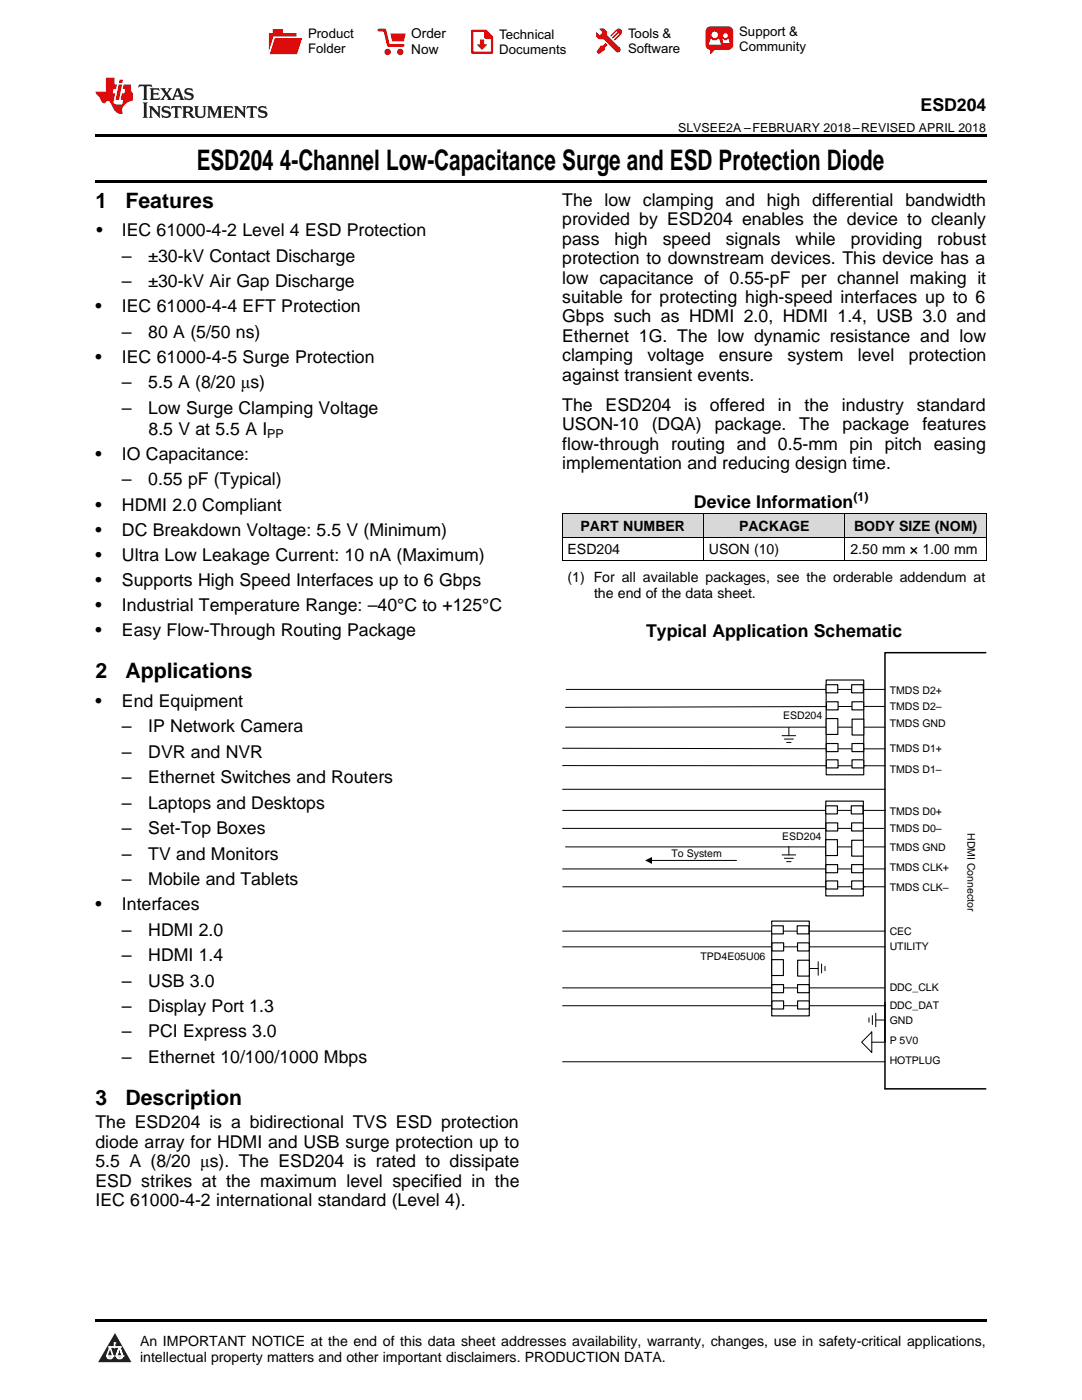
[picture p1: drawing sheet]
<svg xmlns="http://www.w3.org/2000/svg" width="216mm" height="279mm" viewBox="0 0 216 279" stroke-linecap="round" stroke-linejoin="round" font-family="sans-serif">
<defs><g id="words">
<g font-size="5.6">
<text x="39.3" y="33.9">ESD204</text>
<text x="55.9" y="33.9">4-Channel Low-Capacitance Surge and ESD Protection Diode</text>
</g>
<g font-size="4.2">
<text x="19" y="41.4">1</text>
<text x="25" y="41.4">Features</text>
<text x="19" y="135.4">2</text>
<text x="25" y="135.4">Applications</text>
<text x="19" y="220.6">3</text>
<text x="25" y="220.6">Description</text>
</g>
<g font-size="3.5">
<text x="183.7" y="22.2">ESD204</text>
<text x="112.2" y="41.1">The low clamping and high differential bandwidth</text>
<text x="19.2" y="47.1">•</text>
<text x="24.3" y="47.1">IEC 61000-4-2 Level 4 ESD Protection</text>
<text x="112.2" y="44.9">provided by ESD204 enables the device to cleanly</text>
<text x="24.3" y="52.2">–</text>
<text x="29.6" y="52.2">±30-kV Contact Discharge</text>
<text x="112.2" y="48.8">pass</text>
<text x="112.2" y="52.7">protection to downstream devices. This device has a</text>
<text x="122.6" y="48.8">high</text>
<text x="132.2" y="48.8">speed</text>
<text x="144.8" y="48.8">signals</text>
<text x="158.7" y="48.8">while</text>
<text x="169.7" y="48.8">providing</text>
<text x="187" y="48.8">robust</text>
<text x="24.3" y="57.3">–</text>
<text x="29.6" y="57.3">±30-kV Air Gap Discharge</text>
<text x="112.2" y="56.6">low capacitance of 0.55-pF per channel making it</text>
<text x="19" y="62.3">•</text>
<text x="24.3" y="62.3">IEC 61000-4-4 EFT Protection</text>
<text x="112.2" y="60.5">suitable for protecting high-speed interfaces up to 6</text>
<text x="112.2" y="64.3">Gbps such as HDMI 2.0, HDMI 1.4, USB 3.0 and</text>
<text x="24.3" y="67.4">–</text>
<text x="29.6" y="67.4">80 A (5/50 ns)</text>
<text x="112.2" y="68.2">Ethernet 1G. The low dynamic resistance and low</text>
<text x="19" y="72.4">•</text>
<text x="24.3" y="72.4">IEC 61000-4-5 Surge Protection</text>
<text x="24.3" y="77.5">–</text>
<text x="29.6" y="77.5">5.5 A (8/20 μs)</text>
<text x="112.2" y="72.1">clamping</text>
<text x="112.2" y="76">against transient events.</text>
<text x="129.2" y="72.1">voltage</text>
<text x="143.5" y="72.1">ensure</text>
<text x="157.1" y="72.1">system</text>
<text x="171.2" y="72.1">level</text>
<text x="181.3" y="72.1">protection</text>
<text x="24.3" y="82.5">–</text>
<text x="29.6" y="82.5">Low Surge Clamping Voltage</text>
<text x="112.2" y="82">The</text>
<text x="120.8" y="82">ESD204</text>
<text x="136.5" y="82">is</text>
<text x="141.7" y="82">offered</text>
<text x="155.2" y="82">in</text>
<text x="160.5" y="82">the</text>
<text x="168" y="82">industry</text>
<text x="182.9" y="82">standard</text>
<text x="29.6" y="86.8">8.5 V at 5.5 A I</text>
<text x="112.2" y="85.8">USON-10</text>
<text x="112.2" y="89.7">flow-through routing and 0.5-mm pin pitch easing</text>
<text x="130" y="85.8">(DQA)</text>
<text x="142.6" y="85.8">package.</text>
<text x="159.5" y="85.8">The</text>
<text x="168.1" y="85.8">package</text>
<text x="184.1" y="85.8">features</text>
<text x="19" y="91.8">•</text>
<text x="24.3" y="91.8">IO Capacitance:</text>
<text x="112.2" y="93.6">implementation and reducing design time.</text>
<text x="19" y="101.9">•</text>
<text x="24.3" y="96.9">–</text>
<text x="24.3" y="101.9">HDMI 2.0 Compliant</text>
<text x="29.6" y="96.9">0.55 pF (Typical)</text>
<text x="138.5" y="101.3">Device Information</text>
<text x="19" y="106.9">•</text>
<text x="24.3" y="106.9">DC Breakdown Voltage: 5.5 V (Minimum)</text>
<text x="19" y="111.9">•</text>
<text x="24.3" y="111.9">Ultra Low Leakage Current: 10 nA (Maximum)</text>
<text x="19" y="116.9">•</text>
<text x="24.3" y="116.9">Supports High Speed Interfaces up to 6 Gbps</text>
<text x="19" y="121.9">•</text>
<text x="24.3" y="121.9">Industrial Temperature Range: –40°C to +125°C</text>
<text x="19" y="126.9">•</text>
<text x="24.3" y="126.9">Easy Flow-Through Routing Package</text>
<text x="128.9" y="127.1">Typical Application Schematic</text>
<text x="19" y="141.1">•</text>
<text x="24.3" y="141.1">End Equipment</text>
<text x="24.3" y="146.2">–</text>
<text x="29.6" y="146.2">IP Network Camera</text>
<text x="24.3" y="151.2">–</text>
<text x="29.6" y="151.2">DVR and NVR</text>
<text x="24.3" y="156.3">–</text>
<text x="24.3" y="161.4">–</text>
<text x="29.6" y="156.3">Ethernet Switches and Routers</text>
<text x="29.6" y="161.4">Laptops and Desktops</text>
<text x="24.3" y="166.5">–</text>
<text x="29.6" y="166.5">Set-Top Boxes</text>
<text x="24.3" y="171.6">–</text>
<text x="29.6" y="171.6">TV and Monitors</text>
<text x="24.3" y="176.6">–</text>
<text x="29.6" y="176.6">Mobile and Tablets</text>
<text x="19" y="181.6">•</text>
<text x="24.3" y="181.6">Interfaces</text>
<text x="24.3" y="186.7">–</text>
<text x="24.3" y="191.8">–</text>
<text x="29.6" y="186.7">HDMI 2.0</text>
<text x="29.6" y="191.8">HDMI 1.4</text>
<text x="24.3" y="196.9">–</text>
<text x="29.6" y="196.9">USB 3.0</text>
<text x="24.3" y="202">–</text>
<text x="29.6" y="202">Display Port 1.3</text>
<text x="24.3" y="207">–</text>
<text x="29.6" y="207">PCI Express 3.0</text>
<text x="24.3" y="212.1">–</text>
<text x="29.6" y="212.1">Ethernet 10/100/1000 Mbps</text>
<text x="19" y="225.2">The ESD204 is a bidirectional TVS ESD protection</text>
<text x="19" y="229.1">diode array for HDMI and USB surge protection up to</text>
<text x="19" y="233">5.5 A (8/20 μs). The ESD204 is rated to dissipate</text>
<text x="19" y="236.9">ESD strikes at the maximum level specified in the</text>
<text x="19" y="240.7">IEC 61000-4-2 international standard (Level 4).</text>
</g>
<g font-size="2.8">
<text x="115.8" y="106">PART NUMBER</text>
<text x="147.5" y="106">PACKAGE</text>
<text x="170.4" y="106">BODY SIZE (NOM)</text>
<text x="113.2" y="110.6">ESD204</text>
<text x="141.5" y="110.6">USON (10)</text>
<text x="169.7" y="110.6">2.50 mm × 1.00 mm</text>
<text x="113.2" y="116.1">(1) For all available packages, see the orderable addendum at</text>
<text x="118.5" y="119.3">the end of the data sheet.</text>
<text x="27.9" y="268.6">An IMPORTANT NOTICE at the end of this data sheet addresses availability, warranty, changes, use in safety-critical applications,</text>
<text x="27.9" y="271.8">intellectual property matters and other important disclaimers. PRODUCTION DATA.</text>
</g>
<g font-size="2.7">
<text x="82.1" y="7.7">Order</text>
<text x="82.1" y="10.7">Now</text>
</g>
<g font-size="2.6">
<text x="61.5" y="7.6">Product</text>
<text x="61.5" y="10.6">Folder</text>
<text x="99.6" y="7.8">Technical</text>
<text x="99.6" y="10.8">Documents</text>
<text x="125.3" y="7.6">Tools &amp;</text>
<text x="125.3" y="10.6">Software</text>
<text x="147.5" y="7.2">Support &amp;</text>
<text x="147.5" y="10.2">Community</text>
</g>
<g font-size="2.5">
<text x="135.3" y="26.3">SLVSEE2A –FEBRUARY 2018–REVISED APRIL 2018</text>
<text x="53.3" y="87.5">PP</text>
<text x="170.3" y="99.9">(1)</text>
</g>
<g font-size="2.1">
<text x="156.3" y="143.4">ESD204</text>
<text x="177.5" y="138.4">TMDS D2+</text>
<text x="177.5" y="141.7">TMDS D2±</text>
<text x="177.5" y="145.2">TMDS GND</text>
<text x="177.5" y="150">TMDS D1+</text>
<text x="177.5" y="154.3">TMDS D1±</text>
<text x="156.1" y="167.6">ESD204</text>
<text x="177.5" y="166">TMDS D0±</text>
<text x="177.5" y="162.7">TMDS D0+</text>
<text x="193.1" y="166.2" transform="rotate(90 193.1 166.2)">HDMI Connector</text>
<text x="134" y="171">To System</text>
<text x="177.5" y="173.9">TMDS CLK+</text>
<text x="177.5" y="169.8">TMDS GND</text>
<text x="177.5" y="177.8">TMDS CLK±</text>
<text x="139.8" y="191.5">TPD4E05U06</text>
<text x="177.5" y="189.7">UTILITY</text>
<text x="177.5" y="186.5">CEC</text>
<text x="177.5" y="197.9">DDC_CLK</text>
<text x="177.5" y="201.3">DDC_DAT</text>
<text x="177.5" y="208.3">P 5V0</text>
<text x="177.5" y="204.3">GND</text>
<text x="177.5" y="212.4">HOTPLUG</text>
</g>
</g></defs>
<g fill="#d8d8d8">
<path d="M112.2 102.6h28.2v4.6h-28.2z"/>
<path d="M140.4 102.6h28.2v4.6h-28.2z"/>
<path d="M168.6 102.6h28.2v4.6h-28.2z"/>
</g>
<path d="M22.9 266l3.3 5.9h-6.6z" fill="#231f20"/>
<path d="M21.3 270.6h1.2l-.3 .5h-.3a.53 .53 0 0 1-.6-.5z" fill-rule="evenodd" fill="#fff"/>
<path d="M21.3 270.6h1.2l-.3 .5h-.3a.53 .53 0 0 1-.6-.5z" fill="none" stroke="#231f20" stroke-width=".33"/>
<path d="M21.3 270.6l1.2 .1-.3 .4h-.5z" fill="none" stroke="#fff" stroke-width=".33"/>
<path d="M22.9 268.9h.1" fill="none" stroke="#fff" stroke-width=".33"/>
<path d="M22.9 268v.9z" fill="#fff"/>
<path d="M22.9 268v.9z" fill="none" stroke="#fff" stroke-width=".33"/>
<circle cx="22.9" cy="268" r=".16" fill="#fff"/>
<path d="M21.8 268.8h.1" fill="none" stroke="#fff" stroke-width=".33"/>
<path d="M21.8 268.8h2.2z" fill="#fff"/>
<path d="M21.8 268.8h2.2z" fill="none" stroke="#fff" stroke-width=".33"/>
<circle cx="24" cy="268.8" r=".16" fill="#fff"/>
<path d="M23.2 270.6h.1" fill="none" stroke="#fff" stroke-width=".33"/>
<path d="M23.8 268.8l-.6 1.8z" fill="#fff"/>
<path d="M23.8 268.8l-.6 1.8z" fill="none" stroke="#fff" stroke-width=".33"/>
<path d="M23.8 268.8l.7 1.8z" fill="#fff"/>
<path d="M23.8 268.8l.7 1.8z" fill="none" stroke="#fff" stroke-width=".33"/>
<path d="M24.4 270.6h.1" fill="none" stroke="#fff" stroke-width=".33"/>
<circle cx="21.3" cy="270.6" r=".16" fill="#fff"/>
<path d="M22 268.8l-.7 1.8z" fill="#fff"/>
<path d="M22 268.8l-.7 1.8z" fill="none" stroke="#fff" stroke-width=".33"/>
<path d="M22 268.8l.5 1.8z" fill="#fff"/>
<path d="M22 268.8l.5 1.8z" fill="none" stroke="#fff" stroke-width=".33"/>
<circle cx="22.5" cy="270.6" r=".16" fill="#fff"/>
<path d="M23.3 270.6h1.2a.63 .63 0 0 1-.6 .5 .63 .63 0 0 1-.6-.5z" fill-rule="evenodd" fill="#fff"/>
<path d="M23.3 270.6h1.2a.63 .63 0 0 1-.6 .5 .63 .63 0 0 1-.6-.5z" fill="none" stroke="#231f20" stroke-width=".33"/>
<path d="M23.3 270.6h1.2l-.4 .5h-.5z" fill="none" stroke="#fff" stroke-width=".33"/>
<path d="M23.2 270.6h.1" fill="none" stroke="#fff" stroke-width=".33"/>
<circle cx="24.5" cy="270.6" r=".16" fill="#fff"/>
<path d="M19 263.2h177.8v.5h-177.8z" fill="#000"/>
<path d="M196.7 130.3h-20.1v77.5M176.6 200.1v17.2h20.1" fill="none" stroke="#000" stroke-width=".3"/>
<g fill="none" stroke="#000" stroke-width=".2">
<path d="M113 137.6h63.6M112.3 157.5h64.3M112.3 149.3l60.1 .1M112.3 152.8h60.3M112.9 145.1h63.7M171.5 141h5M171.6 149.4h5M171.6 152.8h5M172.6 141l-59.7 .2M112.3 173.4h64.3M112.3 161.7h64.4M112.3 165.3h64"/>
<path d="M112.3 177h64.3M112.9 169h63.7M129.9 171.7h17.1M112.3 185.8h64.3M112.3 189h64.3M112.3 197.2h64.1M112.3 200.7h64.3M112.3 211.9h64.3"/>
</g>
<path d="M128.7 171.7l1.4-.7v1.4z" fill="#000"/>
<path d="M154 183.8h7.5v18.9h-7.5z" fill="none" stroke="#000" stroke-width=".23"/>
<path d="M154 184.8h2.3v1.6h-2.3z" fill-rule="evenodd" fill="#fff"/>
<path d="M154 184.8h2.3v1.6h-2.3z" fill="none" stroke="#000" stroke-width=".23"/>
<path d="M159.2 191.6h2.3v3.2h-2.3z" fill-rule="evenodd" fill="#fff"/>
<path d="M159.2 191.6h2.3v3.2h-2.3z" fill="none" stroke="#000" stroke-width=".23"/>
<path d="M154 191.5h2.3v3.2h-2.3z" fill-rule="evenodd" fill="#fff"/>
<path d="M154 191.5h2.3v3.2h-2.3z" fill="none" stroke="#000" stroke-width=".23"/>
<path d="M159.1 184.8h2.3v1.6h-2.3z" fill-rule="evenodd" fill="#fff"/>
<path d="M159.1 184.8h2.3v1.6h-2.3z" fill="none" stroke="#000" stroke-width=".23"/>
<path d="M154 188.2h2.4v1.6h-2.4z" fill-rule="evenodd" fill="#fff"/>
<path d="M154 188.2h2.4v1.6h-2.4z" fill="none" stroke="#000" stroke-width=".23"/>
<path d="M159.1 188.2h2.4v1.6h-2.4z" fill-rule="evenodd" fill="#fff"/>
<path d="M159.1 188.2h2.4v1.6h-2.4z" fill="none" stroke="#000" stroke-width=".23"/>
<path d="M154 196.5h2.3v1.6h-2.3z" fill-rule="evenodd" fill="#fff"/>
<path d="M154 196.5h2.3v1.6h-2.3z" fill="none" stroke="#000" stroke-width=".23"/>
<path d="M159.1 196.5h2.4v1.6h-2.4z" fill-rule="evenodd" fill="#fff"/>
<path d="M159.1 196.5h2.4v1.6h-2.4z" fill="none" stroke="#000" stroke-width=".23"/>
<path d="M154 199.8h2.4v1.6h-2.4z" fill-rule="evenodd" fill="#fff"/>
<path d="M154 199.8h2.4v1.6h-2.4z" fill="none" stroke="#000" stroke-width=".23"/>
<path d="M159.1 199.8h2.4v1.6h-2.4z" fill-rule="evenodd" fill="#fff"/>
<path d="M164.8 159.9h7.5v18.9h-7.5zM159.1 199.8h2.4v1.6h-2.4z" fill="none" stroke="#000" stroke-width=".23"/>
<path d="M156.1 146.8h2.7M156.5 147.5h1.8M157 148.2h.8M157.4 145.2v1.6M156.1 170.6h2.7M156.5 171.3h1.8M157 172h.8M157.4 169v1.6M161.6 193.3h1.7M163.3 191.9v2.7M163.9 192.4v1.8M164.6 192.9v.8" fill="none" stroke="#000" stroke-width=".2"/>
<path d="M164.8 160.8h2.3v1.6h-2.3z" fill-rule="evenodd" fill="#fff"/>
<path d="M164.8 160.8h2.3v1.6h-2.3z" fill="none" stroke="#000" stroke-width=".23"/>
<path d="M169.9 167.7h2.4v3.2h-2.4z" fill-rule="evenodd" fill="#fff"/>
<path d="M169.9 167.7h2.4v3.2h-2.4z" fill="none" stroke="#000" stroke-width=".23"/>
<path d="M164.8 167.6h2.3v3.1h-2.3z" fill-rule="evenodd" fill="#fff"/>
<path d="M164.8 167.6h2.3v3.1h-2.3z" fill="none" stroke="#000" stroke-width=".23"/>
<path d="M169.9 160.8h2.3v1.6h-2.3z" fill-rule="evenodd" fill="#fff"/>
<path d="M169.9 160.8h2.3v1.6h-2.3z" fill="none" stroke="#000" stroke-width=".23"/>
<path d="M164.8 164.2h2.4v1.6h-2.4z" fill-rule="evenodd" fill="#fff"/>
<path d="M164.8 164.2h2.4v1.6h-2.4z" fill="none" stroke="#000" stroke-width=".23"/>
<path d="M169.9 164.2h2.4v1.6h-2.4z" fill-rule="evenodd" fill="#fff"/>
<path d="M169.9 164.2h2.4v1.6h-2.4z" fill="none" stroke="#000" stroke-width=".23"/>
<path d="M164.8 172.6h2.3v1.6h-2.3z" fill-rule="evenodd" fill="#fff"/>
<path d="M164.8 172.6h2.3v1.6h-2.3z" fill="none" stroke="#000" stroke-width=".23"/>
<path d="M169.9 172.6h2.4v1.6h-2.4z" fill-rule="evenodd" fill="#fff"/>
<path d="M169.9 172.6h2.4v1.6h-2.4z" fill="none" stroke="#000" stroke-width=".23"/>
<path d="M164.8 175.8h2.3v1.6h-2.3z" fill-rule="evenodd" fill="#fff"/>
<path d="M164.8 175.8h2.3v1.6h-2.3z" fill="none" stroke="#000" stroke-width=".23"/>
<path d="M169.9 175.8h2.4v1.6h-2.4z" fill-rule="evenodd" fill="#fff"/>
<path d="M164.9 135.7h7.4v18.9h-7.4zM169.9 175.8h2.4v1.6h-2.4z" fill="none" stroke="#000" stroke-width=".23"/>
<path d="M164.8 136.7h2.4v1.6h-2.4z" fill-rule="evenodd" fill="#fff"/>
<path d="M164.8 136.7h2.4v1.6h-2.4z" fill="none" stroke="#000" stroke-width=".23"/>
<path d="M170 143.5h2.4v3.2h-2.4z" fill-rule="evenodd" fill="#fff"/>
<path d="M170 143.5h2.4v3.2h-2.4z" fill="none" stroke="#000" stroke-width=".23"/>
<path d="M164.9 143.4h2.3v3.2h-2.3z" fill-rule="evenodd" fill="#fff"/>
<path d="M164.9 143.4h2.3v3.2h-2.3z" fill="none" stroke="#000" stroke-width=".23"/>
<path d="M169.9 136.7h2.4v1.6h-2.4z" fill-rule="evenodd" fill="#fff"/>
<path d="M169.9 136.7h2.4v1.6h-2.4z" fill="none" stroke="#000" stroke-width=".23"/>
<path d="M164.9 140.1h2.3v1.6h-2.3z" fill-rule="evenodd" fill="#fff"/>
<path d="M164.9 140.1h2.3v1.6h-2.3z" fill="none" stroke="#000" stroke-width=".23"/>
<path d="M170 140.1h2.3v1.6h-2.3z" fill-rule="evenodd" fill="#fff"/>
<path d="M170 140.1h2.3v1.6h-2.3z" fill="none" stroke="#000" stroke-width=".23"/>
<path d="M164.9 148.4h2.3v1.6h-2.3z" fill-rule="evenodd" fill="#fff"/>
<path d="M164.9 148.4h2.3v1.6h-2.3z" fill="none" stroke="#000" stroke-width=".23"/>
<path d="M170 148.4h2.3v1.6h-2.3z" fill-rule="evenodd" fill="#fff"/>
<path d="M170 148.4h2.3v1.6h-2.3z" fill="none" stroke="#000" stroke-width=".23"/>
<path d="M164.9 151.6h2.3v1.7h-2.3z" fill-rule="evenodd" fill="#fff"/>
<path d="M164.9 151.6h2.3v1.7h-2.3z" fill="none" stroke="#000" stroke-width=".23"/>
<path d="M170 151.6h2.3v1.7h-2.3z" fill-rule="evenodd" fill="#fff"/>
<path d="M170 151.6h2.3v1.7h-2.3z" fill="none" stroke="#000" stroke-width=".23"/>
<g fill="none" stroke="#000" stroke-width=".2">
<path d="M112.2 111.8h84.6M112.2 107.2h84.6M112.2 102.5h84.6M112.2 102.6v9.3M140.4 102.6v9.3M168.6 102.6v9.3M196.8 102.6v9.3M173.4 203.1v.9M174 205.9v4.1l-2.1-2zM174 208h2.7M174.1 202.7v1.8M174.7 202.2v2.7"/>
<path d="M174.7 203.6h1.7"/>
</g>
<path d="M19 35.9h177.8v.5h-177.8zM19 26.8h177.8v.6h-177.8z" fill="#000"/>
<path d="M27.7 16.9l-.1 .6 .6-.3h.5v.2v2.2l-.2 .4h1l-.2-.4v-2.2v-.2h.5l.6 .3-.2-.6zM29.9 17.6l.2 .4v1.6l-.2 .4h1.9l.1-.6a1.09 1.09 0 0 1-1.3 .1v-.6h.6l.4 .2v-.7l-.2 .2h-.8v-.6l.2-.1a1.01 1.01 0 0 1 1 .3l-.1-.6zM32 17.6l.9 1.2-1 1.2h.9l-.2-.3 .5-.7 .5 .7-.3 .3h1.7l-.2-.3 .1-.4h1l.1 .4-.2 .3h1l-.3-.4-.7-2h-.5l-1 2.2-.8-1.1 .9-1.1h-.9l.2 .2-.4 .7-.4-.7 .2-.2zM35.4 18l.4 1h-.8zM37 17.7a.66 .66 0 0 0-.2 .8 .66 .66 0 0 0 .6 .4l.7 .2 .1 .2a.8 .8 0 0 1-.7 .4 .8 .8 0 0 1-.7-.5l.1 .8 .2-.2a.94 .94 0 0 0 1.1 .1 .94 .94 0 0 0 .4-.9 1.48 1.48 0 0 0-1.3-.6v-.4a1.1 1.1 0 0 1 1.2 .2l-.2-.6-.2 .1-.5-.1zM28.5 20.4l.2 .4v2.3l-.2 .4h1l-.2-.4v-2.3l.2-.4zM29.7 21.2l.2 .4v1.5l-.2 .4h.8l-.3-.4 .1-1.3 1.6 1.8v-2l.2-.4h-.7l.2 .2v1.1l-1.2-1.3zM32.5 21.3a.66 .66 0 0 0-.2 .8 .66 .66 0 0 0 .6 .4l.6 .2 .2 .2a.8 .8 0 0 1-.8 .4 .8 .8 0 0 1-.7-.5l.2 .7 .2-.1a.94 .94 0 0 0 1 .1 .94 .94 0 0 0 .5-1 1.47 1.47 0 0 0-1.3-.6l-.1-.3a1.1 1.1 0 0 1 1.3 .2l-.2-.6-.2 .1-.5-.2zM34.3 21.2l-.2 .6a.64 .64 0 0 1 .8-.3v1.6l-.2 .4h1l-.3-.4 .1-1.6a.66 .66 0 0 1 .8 .3l-.2-.6zM36.3 21.2l.3 .4v1.5l-.3 .4h1l-.2-.2v-.7h.5l.1 .1a.8 .8 0 0 0 1.2 .7l-1-1a.62 .62 0 0 0 .6-.5 .62 .62 0 0 0-.6-.7zM37.1 21.5h.1a.48 .48 0 0 1 .6 0 .48 .48 0 0 1 .1 .6l-.2 .1-.6 .1zM38.7 21.2l.2 .2a2.29 2.29 0 0 0 .4 2 1.05 1.05 0 0 0 1.7-.7v-1.3l.2-.2h-.8l.2 .4v1.1a.61 .61 0 0 1-.6 .6 .61 .61 0 0 1-.6-.6v-1.1l.3-.4zM41.3 21.2l.3 .4v1.5l-.3 .4h.8l-.2-.4v-1.4l.8 1.9 .9-1.9v1.4l-.2 .4h.9l-.2-.4v-1.5l.2-.4h-.8l-.7 1.5-.6-1.5zM44.5 21.2l.2 .4v1.5l-.2 .4h1.9l.2-.6a1.1 1.1 0 0 1-1.4 .2v-.7h.6l.4 .2v-.6l-.2 .1-.8 .1v-.6l.2-.1a1.02 1.02 0 0 1 1.1 .2l-.2-.5zM46.7 21.2l.2 .4v1.5l-.2 .4h.8l-.3-.4 .1-1.3 1.6 1.8v-2l.2-.4h-.7l.2 .2v1.1l-1.2-1.3zM49.3 21.2l-.1 .6a.64 .64 0 0 1 .8-.3v1.6l-.3 .4h1l-.2-.4v-1.6a.66 .66 0 0 1 .8 .3l-.1-.6zM51.7 21.3a.66 .66 0 0 0-.2 .7 .66 .66 0 0 0 .7 .5l.6 .2 .1 .2a.8 .8 0 0 1-.7 .4 .8 .8 0 0 1-.7-.5l.1 .7 .2-.1a.94 .94 0 0 0 1.1 .1 .94 .94 0 0 0 .4-1 1.48 1.48 0 0 0-1.2-.6l-.1-.3a1.1 1.1 0 0 1 1.2 .2l-.2-.6-.1 .1-.6-.2z" fill="#231f20"/>
<path d="M21.1 15.5v2.8h-2v.4l.9 .9a.96 .96 0 0 0 1 1 .59 .59 0 0 1 .5-.4 .59 .59 0 0 1 .5 .3l.4 .8a1.61 1.61 0 0 0 2.1 1.3 1.63 1.63 0 0 1 1.1-2.2l.9-.3v-1.5a1.6 1.6 0 0 1-.4-1.7h-1.4l-.2 .9h.5l-.2 .8h-.5l-.2 1v.3h.5l-.2 .9h-.7a.74 .74 0 0 1-1-.6l.3-1.6h-.5l.2-.8h.5l.1-.9h-.4v-1.4zM23.7 16.9l-.7 3h.8l.6-3zM23.8 15.9l-.1 .7h.7l.2-.7z" fill="#ee1d23"/>
<g fill="#d60000">
<path d="M54.4 5.8h2v.8h2.8v4.2h-5.5v-4.2h.7z" fill-rule="evenodd"/>
<path d="M54.7 7.5h5.6l-1 3.3h-5.6z" fill-rule="evenodd"/>
</g>
<path d="M54.6 7.4h5.8l-.1 .1h-5.5l-1.1 3.3z" fill-rule="evenodd" fill="#fff"/>
<path d="M54.6 7.4h5.8l-.1 .1h-5.5l-1.1 3.3z" fill="none" stroke="#fff" stroke-width=".2"/>
<path d="M75.6 6h1.2l.7 3.1h3" fill="none" stroke="#d60000" stroke-width=".56"/>
<g fill="#d60000">
<path d="M77.9 6.7h3.1l-.4 1.5h-2.3z" fill-rule="evenodd"/>
<circle cx="77.3" cy="10.4" r=".64"/>
<circle cx="79.9" cy="10.4" r=".64"/>
</g>
<path d="M94.2 6.2h2.7l1.3 1.2v3.1h-4z" fill="none" stroke="#d60000" stroke-width=".44"/>
<g fill="#d60000">
<path d="M95.8 7.9h.8v1h.6l-1 1.1-1-1v-.1h.6z" fill-rule="evenodd"/>
<path d="M96.6 6.2h.3l1.3 1.2v.4h-1.3l-.3-.4z" fill-rule="evenodd"/>
<path d="M119.6 5.7h.9l.6 .6 .1 .7 2.5 2.5-.8 .8-2.3-2.3-1.1-.2-.6-.6v-.8l.7 .6 .5-.4v-.2l-.4-.5z" fill-rule="evenodd"/>
<path d="M119.9 9.1h.4l.5-.5 .4 .4-.5 .5v.4l-1.2 .9-.5-.5z" fill-rule="evenodd"/>
<path d="M123 5.9a.67 .67 0 0 1 .9 0 .67 .67 0 0 1 0 .9z" fill-rule="evenodd"/>
<path d="M123 5.9l.9 .9-1.2 1.2h-.2l.1-.2 .9-.9 .1-.2h-.3l-.9 1h-.2v-.2l.9-1 .1-.2h-.3l-.9 1h-.2v-.2z" fill-rule="evenodd"/>
<circle cx="123.3" cy="9.9" r=".54"/>
</g>
<path d="M121.1 6.3l-.1 .7" fill="none" stroke="#d60000" stroke-width=".2"/>
<g fill="#d60000">
<path d="M141.1 5.5l.6-.2h3.6a.95 .95 0 0 1 1 .9v2.8a.95 .95 0 0 1-1 .9h-3.6a.95 .95 0 0 1-.9-.9v-2.8z" fill-rule="evenodd"/>
<path d="M141.7 9.9h.9l-.7 .9h-.2z" fill-rule="evenodd"/>
</g>
<g fill="#fff">
<path d="M144.3 8.6h1.3z"/>
<path d="M141.8 7.8h.3l.1 .2h.8l.2-.2h.3l.4 1.1h-2.5z" fill-rule="evenodd"/>
<path d="M144.2 7.8h.2l.2 .2h.4l.2-.2h.2l.2 .8h-1.3z" fill-rule="evenodd"/>
<circle cx="142.6" cy="6.9" r=".65"/>
<circle cx="144.8" cy="7.1" r=".48"/>
</g>
<use href="#words"/>
</svg>
